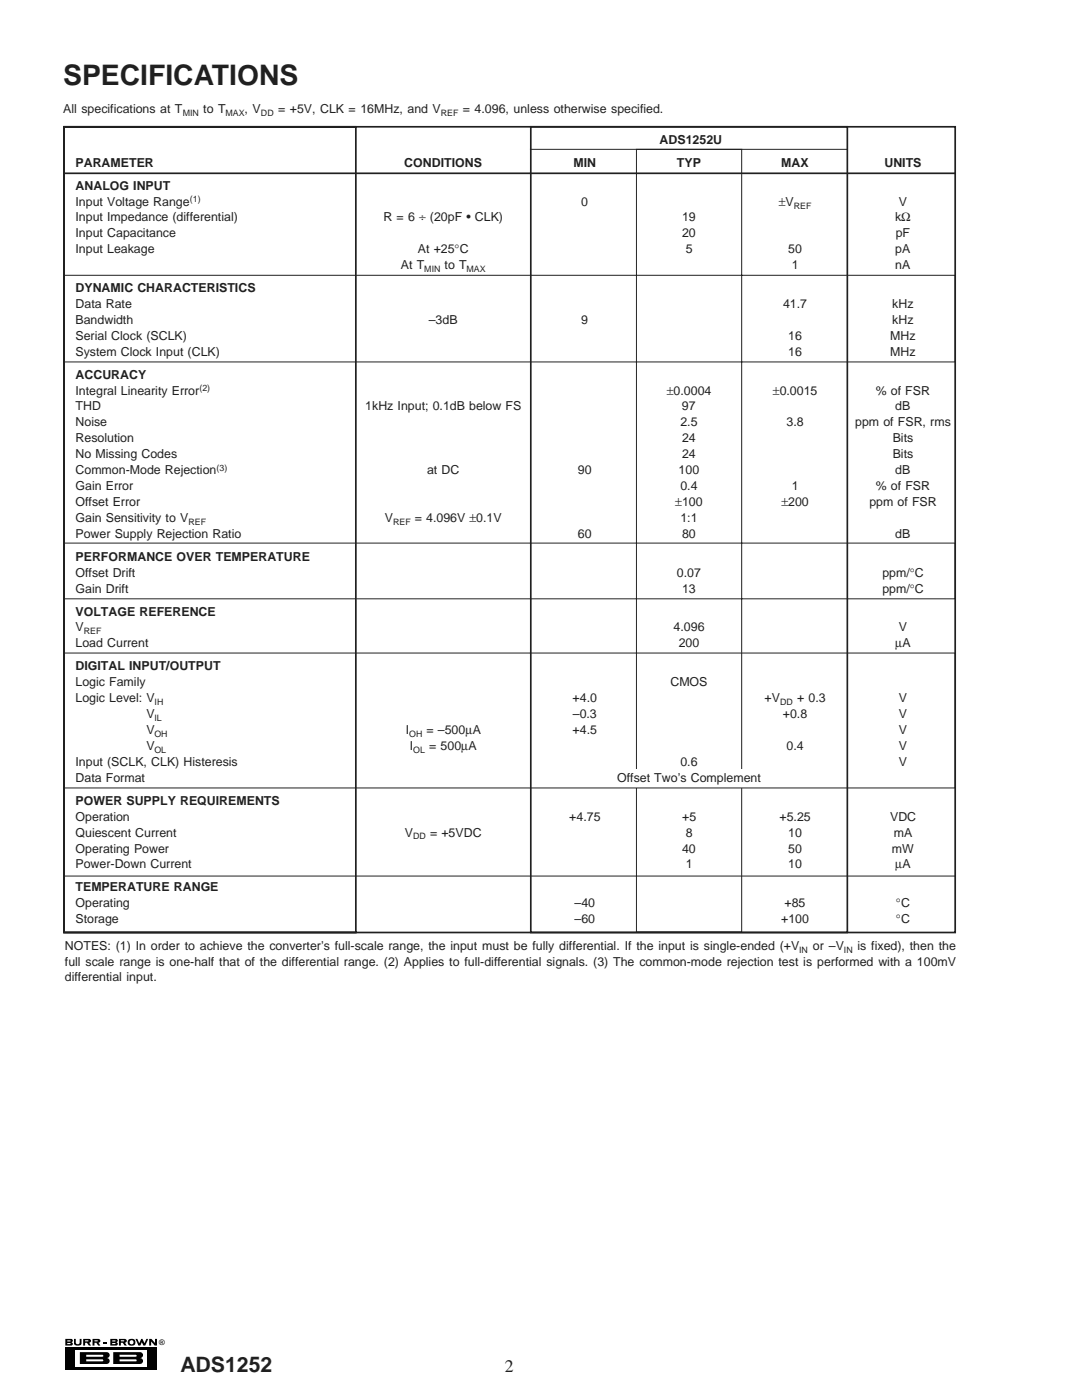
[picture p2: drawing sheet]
<svg xmlns="http://www.w3.org/2000/svg" width="216mm" height="279mm" viewBox="0 0 216 279" stroke-linecap="round" stroke-linejoin="round" font-family="sans-serif">
<defs><g id="words">
<text font-size="5.6" fill="#231f20" x="12.6" y="16.9">SPECIFICATIONS</text>
<text font-size="4.2" fill="#231f20" x="36" y="273.8">ADS1252</text>
<text font-size="3.5" fill="#231f20" x="100.8" y="273.8">2</text>
<g font-size="2.5" fill="#231f20">
<text x="12.6" y="22.6">All specifications at T</text>
<text x="40.6" y="22.6">to T</text>
<text x="48.8" y="22.6">, V</text>
<text x="55.5" y="22.6">= +5V, CLK = 16MHz, and V</text>
<text x="92.4" y="22.6">= 4.096, unless otherwise specified.</text>
<text x="131.6" y="28.7">ADS1252U</text>
<text x="15.1" y="33.2">PARAMETER</text>
<text x="80.7" y="33.2">CONDITIONS</text>
<text x="114.4" y="33.2">MIN</text>
<text x="135.1" y="33.2">TYP</text>
<text x="155.9" y="33.2">MAX</text>
<text x="176.5" y="33.2">UNITS</text>
<text x="15.1" y="37.8">ANALOG INPUT</text>
<text x="15.1" y="41">Input Voltage Range</text>
<text x="116" y="41">0</text>
<text x="155.4" y="41">±V</text>
<text x="179.4" y="41">V</text>
<text x="15.1" y="44.2">Input Impedance (differential)</text>
<text x="15.1" y="47.4">Input Capacitance</text>
<text x="76.5" y="44.2">R = 6 ÷ (20pF • CLK)</text>
<text x="136.1" y="47.4">20</text>
<text x="136.1" y="44.2">19</text>
<text x="178.6" y="44.2">kΩ</text>
<text x="178.7" y="47.4">pF</text>
<text x="15.1" y="50.5">Input Leakage</text>
<text x="80" y="53.7">At T</text>
<text x="83.4" y="50.5">At +25°C</text>
<text x="88.7" y="53.7">to T</text>
<text x="136.8" y="50.5">5</text>
<text x="157.3" y="50.5">50</text>
<text x="158" y="53.7">1</text>
<text x="178.6" y="50.5">pA</text>
<text x="178.6" y="53.7">nA</text>
<text x="15.1" y="58.3">DYNAMIC CHARACTERISTICS</text>
<text x="15.1" y="61.5">Data Rate</text>
<text x="15.1" y="64.6">Bandwidth</text>
<text x="85.5" y="64.6">–3dB</text>
<text x="116" y="64.6">9</text>
<text x="156.3" y="61.5">41.7</text>
<text x="178" y="64.6">kHz</text>
<text x="178.1" y="61.5">kHz</text>
<text x="15.1" y="67.8">Serial Clock (SCLK)</text>
<text x="15.1" y="71">System Clock Input (CLK)</text>
<text x="157.3" y="67.8">16</text>
<text x="157.3" y="71">16</text>
<text x="177.6" y="67.8">MHz</text>
<text x="177.6" y="71">MHz</text>
<text x="15.1" y="75.6">ACCURACY</text>
<text x="15.1" y="78.7">Integral Linearity Error</text>
<text x="15.1" y="81.9">THD</text>
<text x="72.9" y="81.9">1kHz Input; 0.1dB below FS</text>
<text x="133.1" y="78.7">±0.0004</text>
<text x="136.1" y="81.9">97</text>
<text x="154.2" y="78.7">±0.0015</text>
<text x="174.8" y="78.7">% of FSR</text>
<text x="178.6" y="81.9">dB</text>
<text x="15.1" y="85.1">Noise</text>
<text x="15.1" y="88.3">Resolution</text>
<text x="135.8" y="85.1">2.5</text>
<text x="136.1" y="88.3">24</text>
<text x="156.9" y="85.1">3.8</text>
<text x="170.6" y="85.1">ppm of FSR, rms</text>
<text x="178.1" y="88.3">Bits</text>
<text x="15.1" y="91.4">No Missing Codes</text>
<text x="15.1" y="94.6">Common-Mode Rejection</text>
<text x="85.2" y="94.6">at DC</text>
<text x="115.3" y="94.6">90</text>
<text x="135.4" y="94.6">100</text>
<text x="136.1" y="91.4">24</text>
<text x="178.1" y="91.4">Bits</text>
<text x="178.6" y="94.6">dB</text>
<text x="15.1" y="97.8">Gain Error</text>
<text x="15.1" y="101">Offset Error</text>
<text x="134.7" y="101">±100</text>
<text x="135.8" y="97.8">0.4</text>
<text x="155.9" y="101">±200</text>
<text x="158" y="97.8">1</text>
<text x="173.5" y="101">ppm of FSR</text>
<text x="174.8" y="97.8">% of FSR</text>
<text x="15.1" y="107.3">Power Supply Rejection Ratio</text>
<text x="15.1" y="104.1">Gain Sensitivity to V</text>
<text x="76.8" y="104.1">V</text>
<text x="82.8" y="104.1">= 4.096V ±0.1V</text>
<text x="115.3" y="107.3">60</text>
<text x="135.8" y="104.1">1:1</text>
<text x="136.1" y="107.3">80</text>
<text x="178.6" y="107.3">dB</text>
<text x="15.1" y="111.9">PERFORMANCE OVER TEMPERATURE</text>
<text x="15.1" y="115.1">Offset Drift</text>
<text x="15.1" y="118.3">Gain Drift</text>
<text x="135.1" y="115.1">0.07</text>
<text x="136.1" y="118.3">13</text>
<text x="176.1" y="118.3">ppm/°C</text>
<text x="176.1" y="115.1">ppm/°C</text>
<text x="15.1" y="122.9">VOLTAGE REFERENCE</text>
<text x="15.1" y="126">V</text>
<text x="15.1" y="129.2">Load Current</text>
<text x="134.4" y="126">4.096</text>
<text x="135.4" y="129.2">200</text>
<text x="178.6" y="129.2">µA</text>
<text x="179.4" y="126">V</text>
<text x="15.1" y="133.8">DIGITAL INPUT/OUTPUT</text>
<text x="15.1" y="136.9">Logic Family</text>
<text x="133.8" y="136.9">CMOS</text>
<text x="15.1" y="140.1">Logic Level: V</text>
<text x="29.2" y="143.3">V</text>
<text x="114.3" y="140.1">+4.0</text>
<text x="114.3" y="143.3">–0.3</text>
<text x="152.6" y="140.1">+V</text>
<text x="156.2" y="143.3">+0.8</text>
<text x="159.1" y="140.1">+ 0.3</text>
<text x="179.4" y="143.3">V</text>
<text x="179.4" y="140.1">V</text>
<text x="29.2" y="146.5">V</text>
<text x="29.2" y="149.6">V</text>
<text x="81" y="146.5">I</text>
<text x="81.8" y="149.6">I</text>
<text x="85.1" y="146.5">= –500µA</text>
<text x="85.7" y="149.6">= 500µA</text>
<text x="114.3" y="146.5">+4.5</text>
<text x="156.9" y="149.6">0.4</text>
<text x="179.4" y="146.5">V</text>
<text x="179.4" y="149.6">V</text>
<text x="15.1" y="152.8">Input (SCLK, CLK) Histeresis</text>
<text x="15.1" y="156">Data Format</text>
<text x="123.1" y="156">Offset Two’s Complement</text>
<text x="135.8" y="152.8">0.6</text>
<text x="179.4" y="152.8">V</text>
<text x="15.1" y="160.6">POWER SUPPLY REQUIREMENTS</text>
<text x="15.1" y="163.8">Operation</text>
<text x="15.1" y="167">Quiescent Current</text>
<text x="80.8" y="167">V</text>
<text x="85.8" y="167">= +5VDC</text>
<text x="113.6" y="163.8">+4.75</text>
<text x="136.1" y="163.8">+5</text>
<text x="136.8" y="167">8</text>
<text x="155.5" y="163.8">+5.25</text>
<text x="157.3" y="167">10</text>
<text x="177.6" y="163.8">VDC</text>
<text x="178.4" y="167">mA</text>
<text x="15.1" y="170.1">Operating Power</text>
<text x="15.1" y="173.3">Power-Down Current</text>
<text x="136.1" y="170.1">40</text>
<text x="136.8" y="173.3">1</text>
<text x="157.3" y="170.1">50</text>
<text x="157.3" y="173.3">10</text>
<text x="178" y="170.1">mW</text>
<text x="178.6" y="173.3">µA</text>
<text x="15.1" y="177.9">TEMPERATURE RANGE</text>
<text x="15.1" y="184.2">Storage</text>
<text x="15.1" y="181.1">Operating</text>
<text x="114.6" y="184.2">–60</text>
<text x="114.6" y="181.1">–40</text>
<text x="155.9" y="184.2">+100</text>
<text x="156.5" y="181.1">+85</text>
<text x="178.8" y="184.2">°C</text>
<text x="178.8" y="181.1">°C</text>
<text x="13" y="189.5">NOTES: (1) In order to achieve the converter’s full-scale range, the input must be fully differential. If the input is single-ended (+V</text>
<text x="162.2" y="189.5">or –V</text>
<text x="171.1" y="189.5">is fixed), then the</text>
<text x="13" y="192.7">full scale range is one-half that of the differential range. (2) Applies to full-differential signals. (3) The common-mode rejection test is performed with a 100mV</text>
<text x="13" y="195.9">differential input.</text>
</g>
<g font-size="1.8" fill="#231f20">
<text x="36.4" y="23.2">MIN</text>
<text x="45" y="23.2">MAX</text>
<text x="52.1" y="23.2">DD</text>
<text x="88" y="23.2">REF</text>
<text x="37.9" y="40.3">(1)</text>
<text x="158.4" y="41.6">REF</text>
<text x="84.7" y="54.3">MIN</text>
<text x="93.1" y="54.3">MAX</text>
<text x="39.8" y="78.1">(2)</text>
<text x="43.2" y="93.9">(3)</text>
<text x="37.6" y="104.7">REF</text>
<text x="78.4" y="104.7">REF</text>
<text x="16.7" y="126.6">REF</text>
<text x="30.8" y="143.9">IL</text>
<text x="30.9" y="140.7">IH</text>
<text x="155.7" y="140.7">DD</text>
<text x="30.8" y="147.1">OH</text>
<text x="81.7" y="147.1">OH</text>
<text x="30.8" y="150.2">OL</text>
<text x="82.5" y="150.2">OL</text>
<text x="82.5" y="167.5">DD</text>
<text x="159.5" y="190.1">IN</text>
<text x="168.4" y="190.1">IN</text>
</g>
<text font-size="1.5" x="31.8" y="268.4">®</text>
</g></defs>
<path d="M13 268.8h18.3v4.6h-18.3z" fill="#000"/>
<path d="M15 269.4h14.3v3.4h-14.3z" fill="#fff"/>
<path d="M15.9 269.9h5.4a.59 .59 0 0 1 .6 .5 .59 .59 0 0 1-.6 .6 .59 .59 0 0 1 .6 .6 .59 .59 0 0 1-.6 .6h-5.4z" fill="#000"/>
<g fill="#fff">
<path d="M17.2 270.4h3.2l.2 .2-.2 .2h-3.2z"/>
<path d="M17.2 271.3h3.2l.2 .2-.2 .2h-3.2z"/>
</g>
<path d="M22.6 269.9h5.4a.59 .59 0 0 1 .5 .5 .59 .59 0 0 1-.5 .6 .59 .59 0 0 1 .5 .6 .59 .59 0 0 1-.5 .6h-5.4z" fill="#000"/>
<g fill="#fff">
<path d="M23.9 270.4h3.2l.2 .2-.2 .2h-3.2z"/>
<path d="M23.9 271.3h3.2l.2 .2-.2 .2h-3.2z"/>
</g>
<path d="M13 267.2h1.2a.33 .33 0 0 1 .3 .3 .33 .33 0 0 1-.3 .4 .33 .33 0 0 1 .3 .3 .33 .33 0 0 1-.3 .3h-1.2zM18.5 267.2h1.1a.38 .38 0 0 1 .4 .4 .38 .38 0 0 1-.3 .4l.3 .5h-.4l-.4-.5h-.3v.5h-.4z" fill="#000"/>
<path d="M18.9 267.5l.6 .1-.6 .1z" fill="#fff"/>
<path d="M14.8 267.2l.3 .1a.7 .7 0 0 0 .4 1l.2-.1a.93 .93 0 0 0 .2-1h.4v.1a.86 .86 0 0 1-.6 1.2h-.2a.61 .61 0 0 1-.7-.4zM22 267.2h1.2a.33 .33 0 0 1 .3 .3 .33 .33 0 0 1-.3 .4 .33 .33 0 0 1 .3 .3 .33 .33 0 0 1-.3 .3h-1.2z" fill="#000"/>
<g fill="#fff">
<path d="M22.4 267.5l.7 .1-.7 .1z"/>
<path d="M22.4 268l.7 .1-.7 .1z"/>
</g>
<path d="M23.7 267.2h1.2a.38 .38 0 0 1 .4 .4 .38 .38 0 0 1-.4 .4l.4 .5h-.4l-.4-.5h-.4v.5h-.4z" fill="#000"/>
<path d="M24.1 267.5l.7 .1-.7 .1z" fill="#fff"/>
<path d="M25.7 267.3l.2-.1a.74 .74 0 0 1 1.1 .7 .74 .74 0 0 1-1.1 .6 .69 .69 0 0 1-.2-1.2z" fill="#000"/>
<circle cx="26.2" cy="267.9" r=".41" fill="#fff"/>
<path d="M16.6 267.2h1.2a.38 .38 0 0 1 .4 .4 .38 .38 0 0 1-.4 .4l.4 .5h-.5l-.4-.5h-.3v.5h-.4zM27 267.2h.4l.4 .9 .4-.9h.2l.4 .9 .4-.9h.4l-.6 1.3h-.4l-.3-.6-.3 .6h-.4zM29.8 267.2h.4l.7 .8v-.8h.4v1.3h-.4l-.7-.8v.8h-.4z" fill="#000"/>
<path d="M17 267.5l.6 .1-.6 .1z" fill="#fff"/>
<path d="M20.7 267.9h.6v.2h-.6z" fill="#000"/>
<g fill="#fff">
<path d="M13.4 267.5l.7 .1-.7 .1z"/>
<path d="M13.4 268l.7 .1-.7 .1z"/>
</g>
<path d="M12.8 25.3h177.8v160.8h-177.8zM12.8 25.3h58.2v160.8h-58.2zM12.8 34.6h178M105.9 25.3h63.2v160.8h-63.2z" fill="none" stroke="#231f20" stroke-width=".34"/>
<path d="M105.7 29.8h63.4M127 29.8h21v156.2h-21zM12.9 54.9h177.7v17.3h-177.7zM12.8 108.4h177.8v11.1h-177.8z" fill="none" stroke="#231f20" stroke-width=".2"/>
<path d="M125.6 153.6h23.3v3.6h-23.3z" fill-rule="evenodd" fill="#fff"/>
<path d="M12.8 130.3h177.8v27h-177.8zM12.9 174.8h177.8" fill="none" stroke="#231f20" stroke-width=".2"/>
<use href="#words"/>
</svg>
